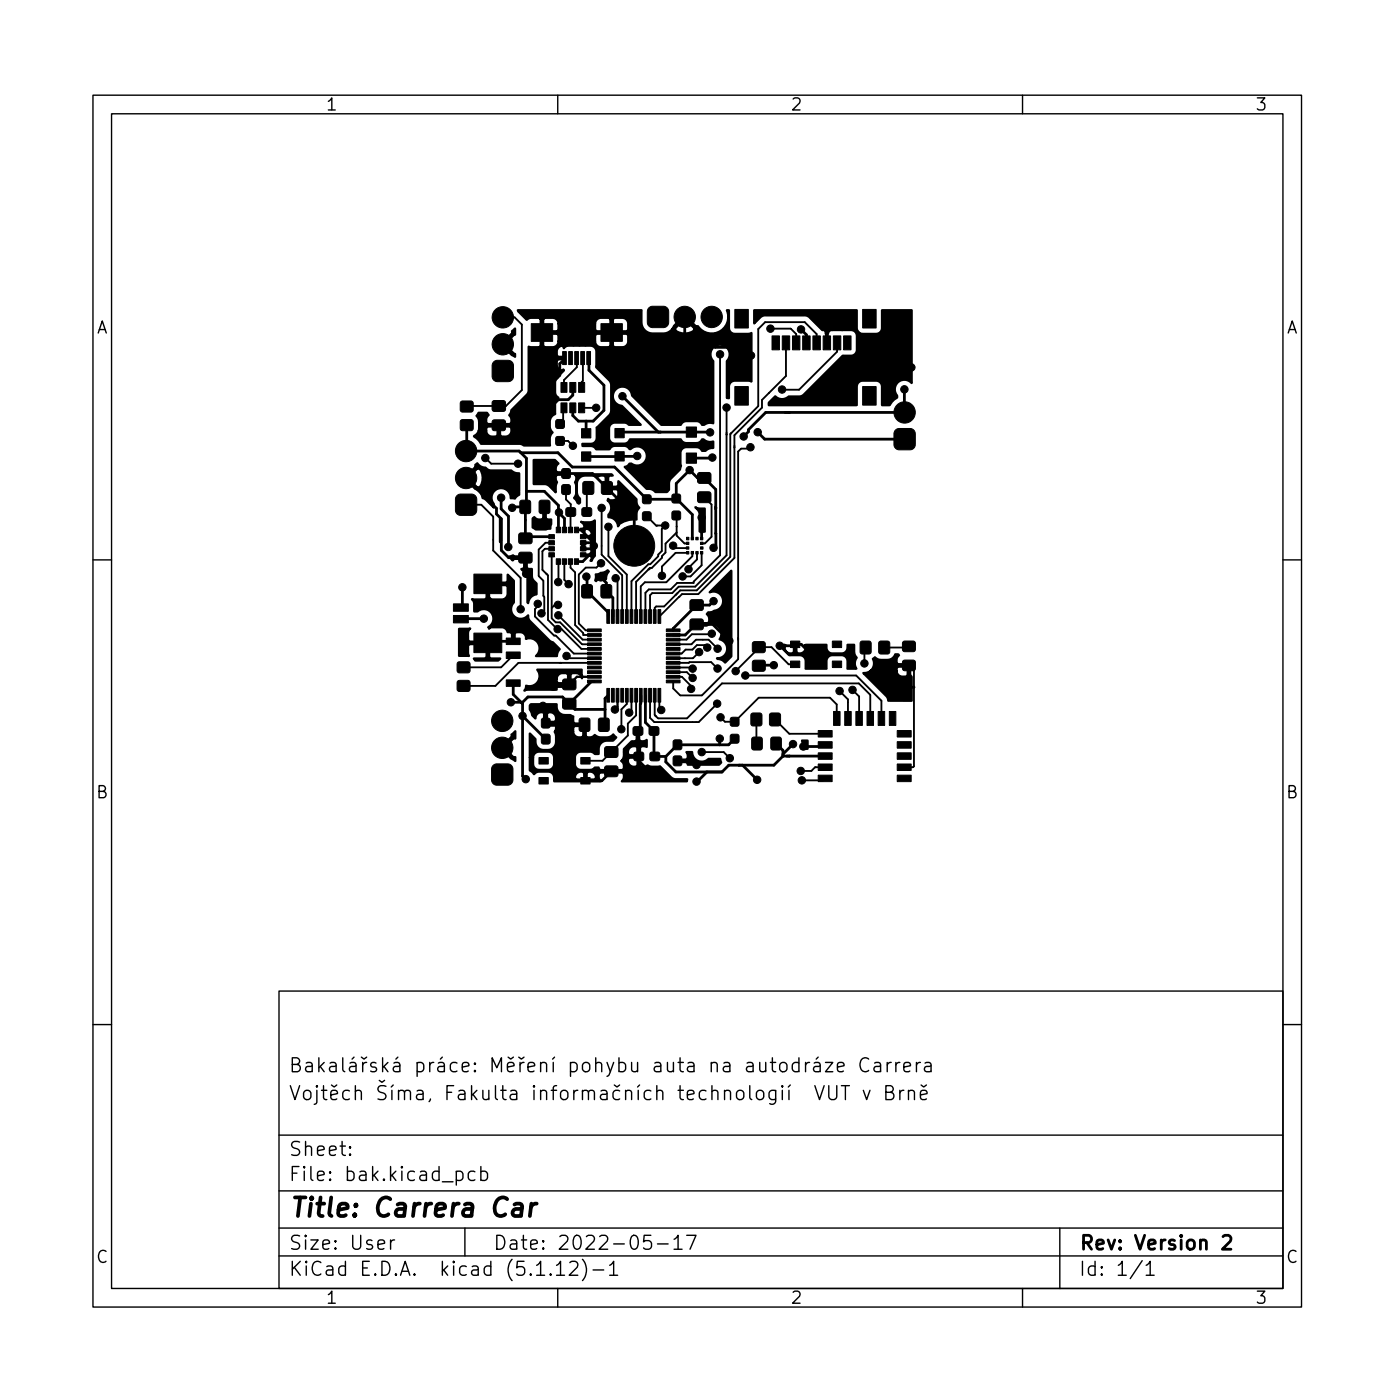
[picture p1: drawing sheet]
<svg xmlns="http://www.w3.org/2000/svg" width="150mm" height="151mm" viewBox="0 0 150 151" stroke-linecap="round" stroke-linejoin="round" font-family="sans-serif">
<defs><g id="words">
<text font-size="2.8" x="31" y="130.9">Title: Carrera Car</text>
<g font-size="2.1">
<text x="31" y="118.4">Vojtch íma, Fakulta informaních technologií VUT v Brn</text>
<text x="31" y="115.4">Bakaláská práce: Mení pohybu auta na autodráze Carrera</text>
<text x="31" y="124.4">Sheet:</text>
<text x="31" y="127.1">File: bak.kicad_pcb</text>
<text x="31" y="137.3">KiCad E.D.A. kicad (5.1.12)-1</text>
<text x="31" y="134.5">Size: User</text>
<text x="53" y="134.5">Date: 2022-05-17</text>
<text x="116" y="134.5">Rev: Version 2</text>
<text x="116" y="137.3">Id: 1/1</text>
</g>
<g font-size="1.8">
<text x="35" y="11.9">1</text>
<text x="85" y="11.9">2</text>
<text x="135" y="11.9">3</text>
<text x="10.3" y="35.9">A</text>
<text x="138.4" y="35.9">A</text>
<text x="10.3" y="85.9">B</text>
<text x="138.4" y="85.9">B</text>
<text x="10.3" y="135.9">C</text>
<text x="138.4" y="135.9">C</text>
<text x="35" y="140.3">1</text>
<text x="85" y="140.3">2</text>
<text x="135" y="140.3">3</text>
</g>
</g></defs>
<g fill="none" stroke="#000" stroke-width=".15">
<path d="M10 10.2h130v130.4h-130zM12 12.2h126v126.4h-126zM60 10.2v2M110 10.2v2M10 60.2h2M138 60.2h2M10 110.2h2M30 106.6h108v32h-108zM83.4 117.3v1.2a.41 .41 0 0 1-.6 .2M83.4 117.4l-.4-.1-.3 .3v.4l.2 .2 .1 .1 .4-.1M84.2 116.8l-.1 .1 .1 .1v-.1v-.1v.2M84.2 117.3v1"/>
<path d="M84.9 117.3v1M85 116.7l-.2 .3M85.9 114.4l-.4-.1-.3 .3v.4l.2 .2 .1 .1 .4-.1M85.9 113.8v1.5M86.7 114.3v1M87.1 114.3a.38 .38 0 0 0-.4 .3M87.6 114.4l.1-.1 .5 .1v.1v.8M87.7 116.8l.5 1.5 .5-1.5M88 113.7l-.2 .3M88.2 114.7h-.5a.29 .29 0 0 0-.2 .3 .29 .29 0 0 0 .2 .3l.5-.1M88.8 114.3h.8l-.8 1h.8M89.2 116.8v1.2l.2 .3 .5-.1 .1-.2v-1.2"/>
<path d="M90.1 114.8l.7-.1-.1-.3-.4-.1-.2 .2 .1 .7 .1 .1 .4-.1M90.5 116.8h.9M90.9 116.8v1.5M92.9 117.3l.3 1 .4-1M93.4 114a.6 .6 0 0 0-.7-.1 .6 .6 0 0 0-.2 .8 .56 .56 0 0 0 .3 .5 .56 .56 0 0 0 .6 0M94.1 114.4l.1-.1 .5 .1v.1v.8M94.7 114.7h-.5a.29 .29 0 0 0-.2 .3 .29 .29 0 0 0 .2 .3l.5-.1M95.3 117.5h.5a.36 .36 0 0 0 .3-.3 .36 .36 0 0 0-.3-.4h-.5v1.5h.6a.4 .4 0 0 0 .3-.4 .4 .4 0 0 0-.4-.4M95.4 114.3v1M95.9 114.3a.38 .38 0 0 0-.5 .3M96.4 114.3v1M96.8 114.3a.38 .38 0 0 0-.4 .3"/>
<path d="M96.8 117.3v1M97.2 117.3a.38 .38 0 0 0-.4 .3M97.2 114.8l.7-.1v-.3l-.5-.1-.2 .2 .1 .7 .1 .1 .5-.1M97.7 117.5a.37 .37 0 0 1 .7 0v.8M97.7 117.3v1M98.6 114.3v1M99 117.8l.7-.1v-.3l-.5-.1-.2 .2 .1 .7 .1 .1 .5-.1M99 114.3a.38 .38 0 0 0-.4 .3M99.1 116.7l.3 .3 .3-.3M99.5 114.4l.2-.1 .4 .1 .1 .1v.8M100.2 114.7h-.5a.29 .29 0 0 0-.3 .3 .29 .29 0 0 0 .3 .3l.5-.1M138 110.2h2"/>
<path d="M30 135.1h108M30 132.1h108M30 128.1h108M30 122.1h108M37.7 124.2v.1l-.1-.1h.1v.1M37.7 123.4v.1h-.1l.1-.1v.1M42 133.4v1M42.4 133.4a.38 .38 0 0 0-.4 .3M49.1 126.1l.4-.1 .3 .3v.4l-.1 .2-.2 .1-.4-.1M50 132.1v3M51.1 126.1l-.4-.1-.3 .3v.4l.1 .2 .2 .1 .4-.1M51.7 126.1l.5-.1 .2 .3v.4l-.1 .2-.1 .1-.5-.1"/>
<path d="M51.7 125.5v1.5M59.9 136.1l.4-.4v1.5M59.9 137.2h.8M60 138.6v2M61.3 135.9l.2-.2h.4a.41 .41 0 0 1 .2 .7l-.9 .8h1M62.7 135.5a1.72 1.72 0 0 1 0 2.3M63.8 136.6h1.1M65.6 136.1l.4-.4v1.5M65.6 137.2h.8M70 132.9h-.7l-.1 .7 .2-.1 .5 .1 .2 .2-.1 .5-.2 .1h-.4l-.2-.1M70.7 133.8h1.2M72.5 133.3l.4-.4v1.5"/>
<path d="M72.5 134.4h.9M73.9 132.9h1l-.7 1.5M110 138.6v2M114 132.1v6.5M122.9 135.6l-1.3 2M123.3 136.1l.4-.4v1.5M123.3 137.2h.9"/>
</g>
<g fill="none" stroke="#000" stroke-width=".3">
<path d="M60.8 38.6l-.6 .5v1.3l-.9 1v.8l.8 .8M63.4 38.6v1.2l1.6 1.7v2.7l-1.2 1.1h-1.6l-.6-.6v-.8M80.8 38.3l-.9-.9h-3l-3.2-3.3v5.7l2.3 2.3M86.2 35.4l.5 .6v.9M89 36.9v-1.1l1.2-1.2h1l4.9 4.9h1.9M50.1 51.4l3.3 3.3v.6l.5 .5v3.4l.8 .8h1.8l.1 .1v1.6M50.2 45.7v2.8h-.1h5.8l.7 .8v4.7l-.1 .1v3.8l.2-.2h2.6M53.9 53.6v1.2l.8 .7v3.4M56 48.7h4l1.6 1.6h4.5l3.5 3.4h3.1v-.1M56.5 54.5h-1.3l-.1 .1M56.6 52.9h2l1.5 1.5v2.6M58.6 54.5v1.8"/>
<path d="M60.1 43l-.9 .9v.8l-.9 .9h-.6l-.2 .2h-3.8M60.1 55.1l.6 .7v1.2M60.9 51h2.8l4.5 4.4v1.7M61.6 41.7v.8l-.5 .5h-1M62 57h.5l1.4 1.4M62.7 58.4h1.2M62.7 59.7h.7M62.7 57.7h.5M63 46.8l.1 .1M63 46.6h.1M63 45.3v1.3M63.1 49.4h.1"/>
<path d="M63.9 58.4h.1M63.9 58.4v.8l-1.2 1.2h-.7M63.9 59h-1.2M66.9 48.9l-.3 .2M67 42.6l3.8 3.9M68.6 49.1h-5.5M72.7 53.6v-1.6l1.5-1.4 .8 .8h.8l1.2 1.3v6l-.2 .2M72.7 53.6l1.8 1.8v2.6M75.5 55.7v2.3M76.4 46.5h-9.6l-.1 .1M76.6 49.2l-2.2 .1M77 57.4h.1"/>
<path d="M81.5 46.5l.8 .8h15M97.3 41.9v2.5h-14.9l-1.9 1.8v.2l-.5 .6M49.6 66.6h2.4M49.7 63.2v1.9l-.2 .2M52.5 62.8v1.4l2.8 2.8v1.9l-.1 .1h-2.6l-.2 .2M55 75.6h1.2l.6-.6h3.7l1.4 1.3h3.2M55.2 73.5v1.2l1 1M56.1 75.6l.1 .1M56.2 77l2.5 2.5M56.2 75.7v7.8l.3 .3M58.4 76l.2 .1v1.6l.4 .3h4M61.2 73.6l-.2 .3h-1.3"/>
<path d="M63.1 62l.1 .1v1.5l2.2 2.3v.4M63.9 73.3h-.3l-2.4 2.4-.1-.1M64.6 62.1l.6 .6v.9l.7 .7v2M65.4 74.8l-.3 .4v2.8M68.9 74.8v3.6l-.3 .3v2.6l.1 .1v.5l1.7 1.6M69.4 74.8v2.9l1 1v2.6v.1h1.2M72.4 68.3h1.3l1.2-1.1h1.8l1.8 1.8M76.8 64.7l-.5 .4h-1.4l-2.5 2.5v.2M77.4 79.5v.6M79 79.5l-.6 .6h-5.5l-1.3 1.3M83.2 71.6h-1.6M83.9 69.5h1.5"/>
<path d="M85.3 69.6l.2-.3h.7l2.1 2.1M98.3 73.9h-.7M56.5 83.8h.1M65.8 83h-.1M65.8 83h4M65.8 83l-1.1 1h-1.7M72.9 81.9h1.6l.4 .4M76 83.1l-1 1M79.9 82.3l1.5 1.6M83.5 80l.7 .7v.7M84.2 81.4l-.9 .9h-4.9l-.7 .8h-5l-1.1-1.1v-.6M84.2 81.4h4.6"/>
<path d="M85.3 80.1l-1.1 1M88.8 80.2l-.2 .1h-2.2M131.6 133.1l.2-.2h.3a.41 .41 0 0 1 .3 .7l-.9 .8h.9"/>
</g>
<path d="M55.3 129.6l.2-.1h.4l.2 .1 .1 .2-.2 1M56.2 130l-.2 .1h-.5a.4 .4 0 0 0-.4 .3 .4 .4 0 0 0 .3 .4h.5l.2-.1M57.2 129.5l-.2 1.3M57.7 129.5a.59 .59 0 0 0-.6 .4" fill="none" stroke="#000" stroke-width=".4"/>
<g fill="#000" stroke="#000" stroke-width=".11">
<path d="M53.1 38.9l.4-.1h1.2a.57 .57 0 0 1 .5 .5v1.2a.57 .57 0 0 1-.5 .6h-1.2a.57 .57 0 0 1-.6-.6v-1.2zM57.1 34.8h2.3v1.9h-2.3zM60.5 37.8h.4v1.4h-.4zM61.2 37.8h.4v1.4h-.4zM61.8 37.8h.4v1.4h-.4zM62.5 37.8h.4v1.4h-.4zM63.1 37.8h.4v1.4h-.4zM64.7 34.8h2.3v1.9h-2.3zM69.8 33.1l.4-.1h1.2a.57 .57 0 0 1 .5 .5v1.2a.57 .57 0 0 1-.5 .6h-1.2a.57 .57 0 0 1-.6-.6v-1.2zM79 33.3h1.5v2h-1.5zM83.1 36.1h.7v1.5h-.7zM84.1 36.1h.9v1.5h-.9z"/>
<path d="M85.3 36.1h.8v1.5h-.8zM86.4 36.1h.7v1.5h-.7zM87.4 36.1h.9v1.5h-.9zM88.5 36.1h.9v1.5h-.9zM89.7 36.1h.7v1.5h-.7zM90.7 36.1h.8v1.5h-.8zM92.8 33.3h1.5v2h-1.5zM49.6 43.2l.2-.1 1 .1 .1 .2v.9h-.2h-1.1l-.1-.2zM49.6 45.2l.2-.1 1 .1 .1 .2v.9h-.2h-1.1l-.1-.2zM49.2 53.3l.3-.1h1.2a.57 .57 0 0 1 .6 .5v1.2a.57 .57 0 0 1-.6 .6h-1.1a.57 .57 0 0 1-.6-.6v-1.2zM53 43.2l.2-.1 1.1 .1 .1 .1-.1 .9-.2 .1-1.1-.1-.1-.2zM53 45.2h.2h1.1l.1 .2-.1 .9h-.2h-1.1l-.1-.2z"/>
<path d="M56 53.9l.8-.1 .2 .1 .1 1.1-.1 .2-.8 .1-.2-.1-.1-1.1zM55.9 57.4l.1-.1 1.2 .1v.2v.8l-.2 .1h-1.1l-.1-.2zM55.9 59.5l.1-.1 1.2 .1v.2v.8l-.2 .1-1.1-.1-.1-.2zM58.1 53.9l.8-.1 .2 .1 .1 1.1-.1 .2-.9 .1-.2-.1v-1.1zM59 57.5h.6v.5h-.6zM59 58.2h.6v.4h-.6zM59 58.8h.6v.5h-.6zM59 59.5h.6v.4h-.6zM59.8 56.7h.5v.6h-.5zM60.3 43.4h.7v1h-.7zM60.3 41.2h.7v1h-.7zM60.5 56.7h.4v.6h-.4z"/>
<path d="M59.8 47h.2h.7v.2v.7h-.2h-.7v-.2zM59.8 45.2l.2-.1 .7 .1v.2v.6l-.2 .1-.7-.1v-.1zM61.1 56.7h.5v.6h-.5zM60.5 50.5l.6-.1 .2 .1 .1 .8-.1 .1-.6 .1-.2-.1-.1-.7zM60.5 52.2l.6-.1 .2 .1 .1 .8-.1 .2h-.6l-.2-.1-.1-.7zM61.3 43.4h.6v1h-.6zM61.3 41.2h.6v1h-.6zM60.9 54.7l.2-.1 .8 .1v.2v.6l-.2 .1-.8-.1v-.2zM61.8 56.7h.4v.6h-.4zM62.2 43.4h.7v1h-.7zM62.2 41.2h.7v1h-.7zM62.4 59.5h.6v.4h-.6z"/>
<path d="M62.4 58.8h.6v.5h-.6zM62.4 58.2h.6v.4h-.6zM62.4 57.5h.6v.5h-.6zM62.7 54.7l.1-.1 .8 .1 .1 .2-.1 .6-.2 .1-.7-.1-.1-.2zM62.6 46.1h1v1h-1zM62.6 48.6h1v1h-1zM62.8 51.9l.8-.1 .2 .1 .1 1.1-.1 .1-.9 .1-.2-.1v-1zM64.8 51.9l.8-.1 .2 .1 .1 1.1-.1 .1-.9 .1-.2-.1v-1zM66.1 46.1h1v1h-1zM66.1 48.6h1v1h-1zM69.2 53.3l.1-.1 .7 .1 .1 .2-.1 .6-.2 .1-.6-.1-.1-.1zM69.2 55.1h.1h.7l.1 .2-.1 .7h-.2h-.6l-.1-.2z"/>
<path d="M72.3 53.2h.2h.7v.2v.7h-.2h-.7v-.2zM72.3 55h.2h.7v.2v.7l-.2 .1-.7-.1v-.2zM73.8 48.7h1.1v1.1h-1.1zM73.8 45.9h1.1v1.1h-1.1zM73.9 57.8h.2v.3h-.2zM73.9 59.3h.2v.3h-.2zM73.8 58.8h.3v.3h-.3zM73.8 58.3h.3v.3h-.3zM74.4 57.8h.2v.3h-.2zM74.4 59.3h.2v.3h-.2zM74.9 57.8h.2v.3h-.2zM74.9 59.3h.2v.3h-.2z"/>
<path d="M75.4 57.8h.2v.3h-.2zM75.4 59.3h.2v.3h-.2zM75.4 58.3h.2v.3h-.2zM75.4 58.8h.2v.3h-.2zM75.1 50.9l.2-.1 1.1 .1 .1 .2-.1 .8-.2 .1h-1.1l-.1-.2zM75.1 53l.2-.1 1.1 .1 .1 .2-.1 .8-.2 .1-1.1-.1-.1-.2zM79 41.6h1.5v2h-1.5zM92.8 41.6h1.5v2h-1.5zM96.3 46.3l.4-.2h1.2a.57 .57 0 0 1 .6 .6v1.1a.57 .57 0 0 1-.6 .6h-1.2a.57 .57 0 0 1-.5-.6v-1.2zM49.2 71.3l.2-.1 1.1 .1 .1 .2-.1 .8-.2 .1-1-.1-.1-.1zM49.2 73.3l.2-.1 1.1 .1 .1 .2-.1 .8-.2 .1-1-.1-.1-.1zM48.8 65h1.6v.8h-1.6z"/>
<path d="M48.8 66.2h1.6v.8h-1.6zM51 68.1h3v2.1h-3zM51 61.8h3v2.1h-3zM54.5 73.2h1.5v.7h-1.5zM54.5 70.2h1.5v.7h-1.5zM54.5 68.7h1.5v.7h-1.5zM58.3 77.3h.6l.2 .1 .1 .7-.1 .2h-.6h-.2l-.1-.8zM58.3 79.1l.6-.1 .2 .1 .1 .7-.1 .2-.6 .1-.2-.1-.1-.8zM59.8 60.1h.5v.6h-.5zM60.5 60.1h.4v.6h-.4zM61.1 60.1h.5v.6h-.5zM60.6 73.1h.2h1.1l.1 .2-.1 .8-.2 .1h-1.1l-.1-.2z"/>
<path d="M60.6 75.2l.2-.1 1.1 .1 .1 .2-.1 .8-.2 .1-1.1-.1-.1-.1zM61.8 60.1h.4v.6h-.4zM62.4 77.3h.8h.2l.1 1.2-.1 .2h-.9l-.2-.1v-1.1zM62.6 63l.9-.1 .2 .1v1.1l-.1 .2h-.8h-.2v-1.2zM63.2 73.2h1.5v.3h-1.5zM63.2 72.7h1.5v.3h-1.5zM63.2 72.2h1.5v.3h-1.5zM63.2 71.7h1.5v.3h-1.5zM63.2 71.2h1.5v.3h-1.5zM63.2 70.7h1.5v.3h-1.5zM63.2 70.2h1.5v.3h-1.5zM63.2 69.7h1.5v.3h-1.5z"/>
<path d="M63.2 69.2h1.5v.3h-1.5zM63.2 68.7h1.5v.3h-1.5zM63.2 68.2h1.5v.3h-1.5zM63.2 67.7h1.5v.3h-1.5zM64.4 77.3h.9h.2v1.2v.2h-.9l-.2-.1v-1.1zM65.3 65.6h.3v1.5h-.3zM65.3 74.1h.3v1.4h-.3zM64.7 63l.9-.1 .2 .1v1.1l-.1 .2h-.8h-.2l-.1-1.2zM65.8 65.6h.3v1.5h-.3zM65.8 74.1h.3v1.4h-.3zM66.3 65.6h.3v1.5h-.3zM66.3 74.1h.3v1.4h-.3z"/>
<path d="M66.8 65.6h.3v1.5h-.3zM66.8 74.1h.3v1.4h-.3zM67.3 65.6h.3v1.5h-.3zM67.3 74.1h.3v1.4h-.3zM67.8 65.6h.3v1.5h-.3zM67.8 74.1h.3v1.4h-.3zM68.3 65.6h.3v1.5h-.3zM68.3 74.1h.3v1.4h-.3zM68.2 78.2h.1h.8l.1 .2-.1 .6-.2 .1h-.7l-.1-.2zM68.8 65.6h.3v1.5h-.3zM68.8 74.1h.3v1.4h-.3zM69.3 65.6h.3v1.5h-.3z"/>
<path d="M69.3 74.1h.3v1.4h-.3zM69.8 65.6h.3v1.5h-.3zM69.8 74.1h.3v1.4h-.3zM70.3 65.6h.3v1.5h-.3zM70.3 74.1h.3v1.4h-.3zM69.9 78.2h.2h.7l.1 .2-.1 .6-.1 .1h-.8l-.1-.2zM70.8 65.6h.3v1.5h-.3zM70.8 74.1h.3v1.4h-.3zM72.5 79.7l.6-.1 .2 .1 .1 .7-.1 .2-.7 .1-.1-.1-.1-.8zM71.7 67.7h1.5v.3h-1.5zM71.7 68.2h1.5v.3h-1.5zM71.7 68.7h1.5v.3h-1.5z"/>
<path d="M71.7 69.2h1.5v.3h-1.5zM71.7 69.7h1.5v.3h-1.5zM71.7 70.2h1.5v.3h-1.5zM71.7 70.7h1.5v.3h-1.5zM71.7 71.2h1.5v.3h-1.5zM71.7 71.7h1.5v.3h-1.5zM71.7 72.2h1.5v.3h-1.5zM71.7 72.7h1.5v.3h-1.5zM71.7 73.2h1.5v.3h-1.5zM74.3 66.7l.2-.1h1.1l.1 .2-.1 .9-.2 .1-1.1-.1-.1-.2zM74.3 64.6l.2-.1 1.1 .1 .1 .2-.1 .8-.2 .1-1.1-.1-.1-.2zM78.6 79.1l.2-.1 .6 .1 .1 .1-.1 .7-.1 .1-.7-.1v-.2z"/>
<path d="M78.6 77.2h.2h.6l.1 .2-.1 .7h-.1h-.7v-.2zM80.8 76.8l.9-.1 .2 .1 .1 1.1-.1 .2h-.9l-.2-.1v-1zM80.9 79.4l.9-.1 .2 .1v1.1l-.1 .1-.8 .1-.2-.1v-1zM81 71.1l.2-.1 1 .1 .1 .2v.8l-.2 .1h-1.1l-.1-.2zM81 69.1l.2-.1 1 .1 .1 .2v.8l-.2 .1h-1.1l-.1-.2zM82.8 76.8l.9-.1 .2 .1 .1 1.1-.1 .2h-.9l-.2-.1v-1zM83 79.4l.8-.1 .2 .1 .1 1.1-.1 .1-.8 .1-.2-.1-.1-1zM85 69h1v.7h-1zM85 71.1h1v.7h-1zM88 79.8h1.5v.7h-1.5zM88 78.6h1.5v.7h-1.5zM89.5 69h1v.7h-1z"/>
<path d="M89.5 71.1h1v.7h-1zM89.7 76.6h.7v1.5h-.7zM90.9 76.6h.7v1.5h-.7zM92.1 76.6h.7v1.5h-.7zM92.6 69h.9l.2 .1v1l-.1 .2-.8 .1-.2-.1-.1-1.1zM93.3 76.6h.7v1.5h-.7zM94.5 76.6h.7v1.5h-.7zM94.6 69h.9l.2 .1v1l-.1 .2-.8 .1-.2-.1-.1-1.1zM95.7 76.6h.7v1.5h-.7zM96.5 78.6h1.5v.7h-1.5zM96.5 79.8h1.5v.7h-1.5zM97.2 69h.1h1.1l.1 .2-.1 .8-.2 .1h-1l-.1-.2z"/>
<path d="M97.2 71.1l.1-.1 1.1 .1 .1 .2-.1 .8-.2 .1-1-.1-.1-.2zM53 82.4l.4-.2h1.2a.57 .57 0 0 1 .6 .6v1.1a.57 .57 0 0 1-.6 .6h-1.1a.57 .57 0 0 1-.6-.6v-1.2zM58 83.7h1v.7h-1zM58 81.5h1v.7h-1zM62.5 83.7h1v.7h-1zM62.5 81.5h1v.7h-1zM65.1 82.5l.2-.1 1.1 .1 .1 .2-.1 .8-.2 .1-1.1-.1-.1-.2zM65.1 80.4l.2-.1 1.1 .1 .1 .2-.1 .8-.2 .1-1.1-.1-.1-.1zM68.2 81l.2-.1 .8 .1 .1 .2-.1 .6-.2 .1-.7-.1-.1-.2zM70 81l.1-.1 .8 .1 .1 .2-.1 .6-.2 .1-.7-.1-.1-.2zM72.5 81.4l.6-.1 .2 .1 .1 .8-.1 .1-.7 .1-.1-.1-.1-.7zM88 83.4h1.5v.7h-1.5z"/>
<path d="M88 82.2h1.5v.7h-1.5zM88 81h1.5v.7h-1.5zM96.5 81h1.5v.7h-1.5zM96.5 82.2h1.5v.7h-1.5zM96.5 83.4h1.5v.7h-1.5z"/>
<circle cx="54.1" cy="37" r="1.15"/>
<circle cx="54.1" cy="34.1" r="1.15"/>
<circle cx="73.7" cy="34.1" r="1.15"/>
<circle cx="76.6" cy="34.1" r="1.15"/>
<circle cx="77.5" cy="38.1" r=".4"/>
<circle cx="80.8" cy="38.3" r=".4"/>
<circle cx="82.9" cy="35.4" r=".4"/>
<circle cx="86.2" cy="35.4" r=".4"/>
<circle cx="98" cy="39.5" r=".4"/>
<circle cx="50.1" cy="48.5" r="1.15"/>
<circle cx="50.1" cy="51.4" r="1.15"/>
<circle cx="52.2" cy="49.3" r=".4"/>
<circle cx="53.9" cy="53.6" r=".4"/>
<circle cx="54.7" cy="58.9" r=".4"/>
<circle cx="55.1" cy="54.6" r=".4"/>
<circle cx="55.7" cy="49.9" r=".4"/>
<circle cx="55.8" cy="45.8" r=".4"/>
<circle cx="58.6" cy="56.3" r=".4"/>
<circle cx="60.1" cy="55.1" r=".4"/>
<circle cx="61.6" cy="48" r=".4"/>
<circle cx="63.9" cy="58.7" r=".4"/>
<circle cx="64.1" cy="43.9" r=".4"/>
<circle cx="64.7" cy="54.7" r=".4"/>
<circle cx="65.4" cy="56.7" r=".4"/>
<circle cx="66.6" cy="58.7" r=".35"/>
<circle cx="67" cy="42.6" r=".4"/>
<circle cx="67.1" cy="57.6" r=".35"/>
<circle cx="67.1" cy="59.9" r=".35"/>
<circle cx="68.2" cy="57.1" r=".35"/>
<circle cx="68.2" cy="58.7" r="2.2"/>
<circle cx="68.6" cy="49.1" r=".4"/>
<circle cx="69.4" cy="59.9" r=".35"/>
<circle cx="69.4" cy="57.6" r=".35"/>
<circle cx="69.9" cy="58.7" r=".35"/>
<circle cx="71.6" cy="56.5" r=".4"/>
<circle cx="72.4" cy="58.7" r=".4"/>
<circle cx="74.2" cy="50.6" r=".4"/>
<circle cx="75.5" cy="55.7" r=".4"/>
<circle cx="76" cy="42.1" r=".4"/>
<circle cx="76.4" cy="46.5" r=".4"/>
<circle cx="76.6" cy="49.2" r=".4"/>
<circle cx="76.8" cy="58.9" r=".4"/>
<circle cx="78.2" cy="43.9" r=".4"/>
<circle cx="80" cy="47" r=".4"/>
<circle cx="80.7" cy="48.1" r=".4"/>
<circle cx="81.5" cy="46.5" r=".4"/>
<circle cx="84.1" cy="41.9" r=".4"/>
<circle cx="97.3" cy="41.9" r=".4"/>
<circle cx="97.3" cy="44.4" r="1.15"/>
<circle cx="49.7" cy="63.2" r=".4"/>
<circle cx="49.9" cy="69.3" r=".4"/>
<circle cx="52" cy="66.6" r=".4"/>
<circle cx="54" cy="77.6" r="1.15"/>
<circle cx="55" cy="75.6" r=".4"/>
<circle cx="55.3" cy="67" r=".4"/>
<circle cx="56" cy="65.6" r=".4"/>
<circle cx="56.2" cy="77" r=".4"/>
<circle cx="56.6" cy="61.7" r=".4"/>
<circle cx="57.8" cy="65" r=".4"/>
<circle cx="58.3" cy="66" r=".4"/>
<circle cx="58.4" cy="76" r=".4"/>
<circle cx="59.5" cy="73.9" r=".4"/>
<circle cx="60" cy="67.7" r=".4"/>
<circle cx="60" cy="65.1" r=".4"/>
<circle cx="60.1" cy="62.6" r=".4"/>
<circle cx="60.1" cy="66.2" r=".4"/>
<circle cx="60.9" cy="70.6" r=".4"/>
<circle cx="61.2" cy="62.9" r=".4"/>
<circle cx="63.1" cy="62" r=".4"/>
<circle cx="64.6" cy="62.1" r=".4"/>
<circle cx="64.7" cy="60.6" r=".4"/>
<circle cx="66.1" cy="76.3" r=".4"/>
<circle cx="66.2" cy="62.2" r=".4"/>
<circle cx="66.8" cy="78.5" r=".4"/>
<circle cx="67.7" cy="76.7" r=".4"/>
<circle cx="68.2" cy="60.4" r=".35"/>
<circle cx="71.1" cy="76.4" r=".4"/>
<circle cx="71.2" cy="61.9" r=".4"/>
<circle cx="73.4" cy="62" r=".4"/>
<circle cx="74.1" cy="61.2" r=".4"/>
<circle cx="74.4" cy="74.1" r=".4"/>
<circle cx="74.5" cy="71.9" r=".4"/>
<circle cx="74.5" cy="72.9" r=".4"/>
<circle cx="75.2" cy="70.2" r=".4"/>
<circle cx="76.1" cy="69.7" r=".4"/>
<circle cx="76.6" cy="68.2" r=".4"/>
<circle cx="76.8" cy="64.7" r=".4"/>
<circle cx="77.1" cy="75.7" r=".4"/>
<circle cx="77.2" cy="71.9" r=".4"/>
<circle cx="77.2" cy="69.8" r=".4"/>
<circle cx="77.4" cy="79.5" r=".4"/>
<circle cx="77.5" cy="77.2" r=".4"/>
<circle cx="78.5" cy="69" r=".4"/>
<circle cx="79.1" cy="72.2" r=".4"/>
<circle cx="80.2" cy="72.7" r=".4"/>
<circle cx="83.2" cy="71.6" r=".4"/>
<circle cx="83.9" cy="69.5" r=".4"/>
<circle cx="88.2" cy="71.4" r=".4"/>
<circle cx="90.3" cy="74.4" r=".4"/>
<circle cx="91.7" cy="74.2" r=".4"/>
<circle cx="93" cy="71.4" r=".4"/>
<circle cx="97.6" cy="73.9" r=".4"/>
<circle cx="54" cy="80.5" r="1.15"/>
<circle cx="56.6" cy="83.8" r=".4"/>
<circle cx="70.4" cy="83.5" r=".4"/>
<circle cx="74.9" cy="84.1" r=".4"/>
<circle cx="74.9" cy="82.3" r=".4"/>
<circle cx="75.5" cy="80.9" r=".4"/>
<circle cx="78.5" cy="81.6" r=".4"/>
<circle cx="81.4" cy="83.9" r=".4"/>
<circle cx="85.3" cy="80.1" r=".4"/>
<circle cx="86.1" cy="83" r=".4"/>
<circle cx="86.3" cy="84" r=".4"/>
<circle cx="86.4" cy="80.3" r=".4"/>
</g>
<g fill="none" stroke="#000" stroke-width=".2">
<path d="M54.1 34.1h1.3l.7 .8v7.1l-1.7 1.7h-4.2M62.1 38.6v.9l-1.4 1.4v.8M62.7 38.6v2.4l-.1 .1v.6M77.5 38.1v21.6l-2.9 2.9v.1h-1.8l-.7 .7h-2.3l-.4 .4v2.5M82.9 35.4h2.2l.6 .5v1M84.5 36.9v3.6l-2.5 2.5v.9l-3 2.9v13.2l-3.9 3.9h-1.7l-2.5 2.4M87.8 36.9v-1l-1.2-1.2h-4.3l-.7 .7v8.3l-3 3v13.2l-3.6 3.6h-1.8l-1.8 1.8h-.8l-.2 .1v.9M90.1 36.9v.9l-4.1 4.1h-1.9M50.1 54.3h1.7l1.3 1.3v3.6l2.9 3v3.4M52.2 49.3l.6 .6h2.9M53.8 43.7l.5 .4M59.3 59h-.7l-.3 .3v2l.7 .6v4.8l.9 1"/>
<path d="M59.3 59.7v6.8l.5 .5h.5l2.3 2.3h1.3M59.3 58.4h-.6l-.7 .7v2.9l.4 .5v1.6l.2 .1v1.5l-.3 .3h.1l.2-.1M60.3 47.4h.8l.5 .6M60.7 43.9l-.1 .1v1.5M60.9 52.7v1l.5 .6v.8M61.3 55l.1 .1M61.4 55.1v1.9M62.6 43.9h1.5M63.3 52.5l-.2 .2v2.4M64.7 54.7v5l2.2 2.2v4.4M65.4 56.7v3.1l2 2v4.5M69.6 55.5l1 1.1 1-.1-.4 .4v2.4l-.4 .4v.2l-.8 .8h-.2l-1.9 1.8v3.8"/>
<path d="M70.7 56.5v.1M72.4 58.7l.3 .3h1.3M72.8 57.3l-1.2 1.2v1l-.4 .3v.2l-1.1 1.1h-.2l-1.5 1.5v3.7M72.8 55.7v1.9l.8 .9h.4M74 59.5h-1.3l-1.5 1.5v.9M74.5 59.5v.3l-2.8 2.9h-2.3l-.5 .4v3.2M75 59.5v.7l-.9 .9v.1M75.5 59.5v1.3l-1.2 1.2h-.7M75.8 53.5l.7 .8v3.5l-.7 .7h-.3M78.2 43.9v15.8l-3.4 3.4h-1.8l-.7 .7h-2.1l-.3 .3v2.2M78.2 46.8h.1M80.7 48.1l-.2 .2h-.8l-.3 .3v22.3l-3.9 3.9h-2.3l-.8-.7 .1-.8"/>
<path d="M82.7 42.3h.1M55.2 70.5l-1.3 1.3h-4M57.9 65v.2l-.3 .3v.8l2 2.1h.2l1.9 1.9h2.2M59.9 67.7h.5l2.1 2.1h1.4M60 65.1h-.3l-.4 .3M60.1 66.2l2.6 2.6h1.2M60.1 60.4l-.1 2.2M60.7 60.4v2l.5 .5M60.9 70.6l.3 .2h2.7M61.3 73.6h-.1M61.4 60.4v.7l.5 .5v5.6l.8 .9v.2h1.2M63.9 72.8h.1"/>
<path d="M63.9 71.3h-8.1l-2.5 2.5h-3.4M64.7 60.6l-.5 .5h-1.2l-.7 .7v5.3l.7 .7h.9M66 65.8l-.1 .5M66.2 62.2h.2M66.4 62.2h.1M66.4 62.2v4.1M66.9 78.5h-.1M67.4 74.8v.9l-.5 .6v2.2M67.9 74.8v1.6l-.2 .3M68.4 74.8v2.2l-.9 .9v1.2l-2.7 2.8h-1.8M68.9 78.8l-.2 .2M69.8 61.3h.1"/>
<path d="M69.9 74.8v2.4l.5 .5h4.8l1.9-2M70.4 74.8v2.1l.4 .4h3.1l3.8-3.8h14.7l1.2 1.3v2.5M70.9 74.8v1.4l.2 .2M72.4 71.8h1.9l.2 .1M72.4 72.8h1l1 1v.3M72.4 72.3h1.5l.6 .6M72.4 69.3h2l.5-.5h1.3l1 1M72.4 71.3l4.1-.1 .7 .7M75.2 70.2l-.6 .6h-2.2M76.1 69.7l-.3-.3h-.8l-.5 .5h-.7l-.5 .4h-.9M76.6 68.2h-2.2l-.6 .6h-1.4M77.5 77.2l.5 .5h1l2.6-2.6h7.7l.7 .7v1.5"/>
<path d="M80.2 72.7h11.9l2.7 2.7v1.9M81.4 77.4v2.5v.1M83.4 77.4l1.5 1.6h3.9M85.4 71.6l.1-.1h-.7l-1.8-1.9h-1.4v.1l-2.5 2.5M90.3 74.4l.9 .9v2M91.7 74.2l.7 .7v2.4M93.1 69.7l-.1 .1v1.6M97.8 71.6l.5 .5v10.4l-.1 .1h-.9M97.8 69.5l-.1 .2h-2.6M75.5 80.9h2.3l.7 .7M88.8 82.6h-1.1l-.4 .4h-1.2M88.8 83.8l-.2 .2h-2.3"/>
</g>
<path d="M63.9 72.8h-1.8l-.9 .8M66.4 74.8v1.3l-.3 .2M74.5 67.2h.4M74.9 65.1v.2M75.5 80.9h.1" fill="none" stroke="#000" stroke-width=".25"/>
<g fill="#000" stroke="#000" stroke-width=".25">
<path d="M55.1 35.6l.3-.2v.6h-.1l-1 1 1 1.1h.1v.3l-.3-.2-1.2-1.1 1.3-1.3zM55.7 33.4h13.3v.1a2.5 2.5 0 0 0 .2 1.9 1.21 1.21 0 0 0 1 .5 2.5 2.5 0 0 0 1.8-.2l.4-.4h.2l.1 .3 .3 .2a1.79 1.79 0 0 0 1.6-.2l.1-.3-1-1-1.1 1h-.2l.1-.2 1.1-1.2 1.3 1.3 .2-.1 .1 .1a1.79 1.79 0 0 0 2.3 .4 1.79 1.79 0 0 0 .7-2.2h.2v1.9a.64 .64 0 0 0 .6 .6h1.5l.3-.1v5.3l-.3-.1h-1.5l-.3 .1-.3 .4v1.3h-.2v-3.9l.1-.1a1.04 1.04 0 0 0-.1-1.5 1.04 1.04 0 0 0-1.5 .1 1.04 1.04 0 0 0 0 1.5v6.6h-.4l-.6 .2h-.2l-.1-.2-.3-.2h-1.3l-.3 .1-.3 .3h-2.1l-3.1-3.2a1.04 1.04 0 0 0-1.1-.9 1.04 1.04 0 0 0-1 1 1.04 1.04 0 0 0 1 1.1l2 2h-1.3l-.3-.2h-1.2a.64 .64 0 0 0-.6 .6l.1 1.2 .2 .3 .2 .1h1.3l.3-.1 .2-.3h5.4l.3 .3 .3 .1h1.3l.3-.2 .1-.2 .8 .3 .4-.1v.7h-.4l-.4 .3h-.4l-.2-.3-.4-.1h-1.2l-.3 .2-.2 .3 .1 1.5-.1 .4-1.1 1.1-.1 .3v.8l-.2 .2h-1.3l-.3-.2-.6-.1-2.4-2.4 .3-.1 .2-.2 .4 .1a1.04 1.04 0 0 0 1.3-.4 1.04 1.04 0 0 0-.2-1.3 1.04 1.04 0 0 0-1.4 0h-.1l-.3-.3h-.3h-1.1l-.2 .1-.2 .2h-1.5l-.2-.2-.2-.1h-1l-.1-.2 1.1-.1 .3-.1 .2-.4v-1.2l1.5-1.5v-3.2l-.2-.4-1.4-1.4 .1-1.8-.3-.4-.4-.1h-2.5l-.3 .3-.2-.3a.63 .63 0 0 0-.6 .6v.4l.1 .2h.5v.3h-.5l-.1 .1v.7l.3 .3a.29 .29 0 0 0 .4 0l.1 .1-.6 .6-.4 .5v1.3l.1 .3 .3 .2-.3 .2-.1 .2v1.3l-.2 .1a1.41 1.41 0 0 0-.1 1.9l-.2 .5v.9h-2.8l-.5-.2h-4.2l-.2-.3-.5-.4 .3-.3 .2-.4h.8l.1 .4 .2 .2 .2 .1h.6l.1-.2v-.9h.3v.9a.76 .76 0 0 0 1.2-.2 .7 .7 0 0 0-.1-.7h-2.4l-.2 .1v.3h-.8v-.2a1.65 1.65 0 0 0-.1-1.2l-.1-.2 .2-.3h.9l.2 .3-.3 .3v.5l.2 .1h2.4a.67 .67 0 0 0-.1-.9l.2-.6 1.7-1.6 .2-.4v-4.8l1.1 .1 .2-.2v-1.3h.2v1.3l.2 .2h.8a.64 .64 0 0 0 .7-.7h3.9l.1 .4 .3 .2 1.1 .1 .2-.2v-1.3h.2v1.3l.2 .2h.9a.64 .64 0 0 0 .6-.7v-.6l-.2-.2h-3.2l-.2 .2v.6h-3.9v-.6l-.2-.2h-1.7v-1.5h.2v1.3h1.5l.2-.2v-.7h3.9v.7l.2 .2h1.5v-1.3h.2v1.3h1.5l.2-.2-.1-.9-.3-.4h-1.1l-.2 .2h-.2l-.2-.2h-.8a.64 .64 0 0 0-.7 .6h-3.9l-.2-.4-.5-.2h-.8l-.2 .2h-.2l-.2-.2h-.9l-.4 .2zM81.1 33.4h11.1v1.9a.64 .64 0 0 0 .6 .6h1.5a.64 .64 0 0 0 .6-.6v-1.9h3.2v7.8a1.04 1.04 0 0 0-1.5-.1 1.04 1.04 0 0 0-.1 1.5v.2a1.73 1.73 0 0 0-.8 .8h-.8v-2a.64 .64 0 0 0-.6-.6h-1.5a.64 .64 0 0 0-.6 .6v2h-9.5v-.3l.7-.7a1.02 1.02 0 0 0 1.4 .1h1.2l.4-.2 4.2-4.2h.9a.64 .64 0 0 0 .7-.7v-1.5a.64 .64 0 0 0-.7-.6h-1.8a.48 .48 0 0 0-.7 .5v1h-.1l-.1-1.3-.1-.2h-.3l-1.3-1.4-.4-.2h-4.5l-.4 .2-.7 .7zM51.1 50l.2-.1 .4 .3 .5 .1a.76 .76 0 0 0 .7 .3h2.1l.4 .3h.4v2.3l-.1 .1a.55 .55 0 0 1-.7 .3h-.1a1.04 1.04 0 0 0-1.3-1 1.04 1.04 0 0 0-.5 1.6v.4l-.8-.8-.4-.2a1.2 1.2 0 0 0-.8-1l-1.1-1.2h.3l1.1 1.1 .3-.1a1.79 1.79 0 0 0 0-1.9l-.3-.1-1.1 1h-.3l1.2-1.2zM53.8 55.7l.1 .2v2.3l-.1 .1zM54.7 59.9l.5-.1 .1 .1h1.4l-.1 1.2 .2 .1h.4l.1 1.1 .4 .5v1.1a1.03 1.03 0 0 0-.9 1l-.1-.1v-2.8l-.1-.2-.5-.6h.1l.2-.1v-1h-1.1l-.1 .2zM58.4 54.4h.3v1.3l.2 .2h.4l-.1 1-1.6 .1-.3-.2v-1l.2-.2 .2 .3a.7 .7 0 0 0 .8-.2zM57.4 49.5h2.3l.4 .4a.62 .62 0 0 0-.2 .9h1.1v.3h-1.1a.61 .61 0 0 0 0 .8 1.51 1.51 0 0 0-.1 1.1l-.9-.9h-1.5zM62.6 58.3h.3v.9h-.3zM62.5 56.1l.3 .1a1.51 1.51 0 0 0 1.1-.1l.1-.1v3.8l-.3 .5h-.2l.2-.3-.3-.2a.44 .44 0 0 0 .1-.8 .42 .42 0 0 0 0-.6 .45 .45 0 0 0-.1-.8l.3-.1a.63 .63 0 0 0-.7-.6l-.1 .1v.3l-.3-.2-.1-.2h.2l.2-.2v-.1l-.1-.2zM61.8 51.1l4-.1 .1 .2h-.3l-.2 .1v1.1h1l.1-.2v-.4l2 1.9v.6l.3 .3-.2 .2a1.46 1.46 0 0 0-.1 1.1 2.71 2.71 0 0 0-1.8 .4l-.2 .3a1.02 1.02 0 0 0-1-1v-.2a1.03 1.03 0 0 0-.1-1.6v-.1a.71 .71 0 0 0 1-.1 .71 .71 0 0 0 0-1h-1.3l.1-1.3a.68 .68 0 0 0-1 .1l-.1-.1a1.65 1.65 0 0 0-1.2-.1 .89 .89 0 0 0-.8 .9v1.2a.84 .84 0 0 1 .2 .8v.1l-.2-.1-.3-.5 .1-.1a1.99 1.99 0 0 0 0-1.5v-.1l.1-.2a.61 .61 0 0 0-.2-.6zM68.2 58.5l.2 .2-.2 .2-.2-.2z"/>
<path d="M74.8 54.6a1.43 1.43 0 0 0 1 .1v2.5h-.2l-.1 .1-.2-.1v-2l-.2-.3zM49.4 67.7l1.2-.1-.2 .3-.1 .2v.8l.2 .1h2.1v1.7l.2 .2h1l-.2 .2h-2.5l-.1-.2h1.2l.2-.2v-1.4h-1.9l-.2 .2v.7l.1 .4h-1zM52.4 62.7h2.1l.1-.2v-.7l.7 .7v2.3a1.04 1.04 0 0 0 0 1.5 1.04 1.04 0 0 0 1.5-.1l.1 .4 .1 .3 2.1 2 .4 .2 .7 .7-.3 .5v.3h-2.2a1.09 1.09 0 0 0 .2-1.4 1.09 1.09 0 0 0-1.3-.5 .61 .61 0 0 0-.6-.7h-.5l-.2 .2v.9h-.2v-.9l-.2-.2h-.3a.63 .63 0 0 0-.6-.5h-1.2l-.2 .1v-.1h-.1a1.04 1.04 0 0 0 .4-1.5 1.04 1.04 0 0 0-1.5-.2h-.4v-1l-.2-.3h1.4l.2-.2v-1.4h.2v1.4l.2 .2h1.2a.64 .64 0 0 0 .6-.6v-.8l-.1-.2h-2.2zM55 79l.4-.3v.8l-.1-.1-1.1 1.1 1.1 1h.1v.4l-.4-.3-1.2-1.1 1.3-1.3zM57 75.9l.1-.1h2.8a.94 .94 0 0 0 .9 1.1h.6l.3 .2v.6l.1 .2 1.2-.1v1.4l.2 .1h.5l.3-.2 .1 .1a1.76 1.76 0 0 0 1.4 .1l.5-.3 .3 .3-.4 .4a1.45 1.45 0 0 0-1.2 .2l-.3 .5v.7h-.4l-.4-.2h-1.1a.64 .64 0 0 0-.7 .6l.1 1 .2 .2 .4 .1h1.1l.4-.2h.4l.2 .3h2.4l.1-.2v-.4l-.2-.4h.6l.1 .1a.63 .63 0 0 0 1 .3v-.8h-.9l-.2 .2v.2h-.6l.2-.5v-.5h.4v.2l.2 .2h.9v-.9l-.2-.1a.69 .69 0 0 0-.9 .6h-.4v-.3l.9-.8h.3l.2-.2v-1.1h.3v1.1a.61 .61 0 0 0 .8 0v.8l-.1-.1a.61 .61 0 0 0-.7 .1v1.9l.2 .2h.4l.3-.1 .4 .1h.9l1.3 1.2 .4 .2 1.2-.1v.3h-7l.2-.3a.7 .7 0 0 0-.1-.7h-2.4l-.2 .2v.3v.2l.2 .3h-5v-.4h2.2l.2 .2h.9v-.7h.2v.7h.9a.51 .51 0 0 0 0-.6 .51 .51 0 0 0-.4-.3h-.3l-.2 .2h-.2a.61 .61 0 0 0-.7-.1 .61 .61 0 0 0-.4 .6h-2.2l-.2-.5-.4-.2h-1.1l-.4 .3-.5-.4v-1.4h.3v.7a.64 .64 0 0 0 .7 .6h1l.3-.1 .3-.4v-.8a.64 .64 0 0 0-.6-.6h-1.3l-.3 .3-.1 .3h-.3v-2.6l.6 .6a1.02 1.02 0 0 0 1.3 1.2 .88 .88 0 0 0 .9-.9 1.51 1.51 0 0 0-.1-1.1h2a.66 .66 0 0 0 .3 .6 .66 .66 0 0 0 .8-.1v-1.1h-1l-.1 .2v.4h-2l.1-.6-.1-.2h-1.1v-1.1h.2v.9h.9a.65 .65 0 0 0 0-.8 .65 .65 0 0 0-.7-.3l-.2 .2h-.2a.6 .6 0 0 0-.7-.1 .6 .6 0 0 0-.3 .6 1.02 1.02 0 0 1-.5-.8l-.1-.1zM57.8 72.1h4.8v.5l.1 .2-.1 .2a.63 .63 0 0 0-.6-.6h-.5l-.1 .2v1.2h-1.4l-.1 .1v.3h-3.1l-.4 .1 .1-.2 .1-.3a1.08 1.08 0 0 0 1.4-.7h1.9v.3l.1 .1h1.1v-.9a.76 .76 0 0 0-1.2 .2v.3h-1.9v-.7zM65.1 63.5h.3v.3l-.3-.1zM64.1 61.8l.9-.2 .4-.2 .1 .1-.2 .2-.2 .7a.67 .67 0 0 0-1 .1l-.1-.1zM78.7 61.4v9.2l-.7 .7-.3-.3-.6-.2a1.04 1.04 0 0 0 1.1-.9 1.04 1.04 0 0 0-.8-1.1 1.03 1.03 0 0 0-.1-1.3 1.03 1.03 0 0 0-1.3-.2h-1.2v-.2h1.3a.67 .67 0 0 0-.1-1l.2-.2 .4-.1a1.68 1.68 0 0 0 1.2-.8 1.04 1.04 0 0 0-.3-1.1 1.04 1.04 0 0 0-1.2-.2zM83.8 69.4l.8 .1a.51 .51 0 0 0-.1 .5 .51 .51 0 0 0 .4 .3h.4l.1-.1v-.8h.3v.8a.61 .61 0 0 0 .7 0 .61 .61 0 0 0 .3-.6l-.2-.1h.2v-.1h2.2a.71 .71 0 0 0 .6 .9h1a.7 .7 0 0 0 .7-.9h.7a1.7 1.7 0 0 0 .1 1.2l.1 .2a1.08 1.08 0 0 0 0 1.1h-.9v-.8a.64 .64 0 0 0-.7-.6h-1a.64 .64 0 0 0-.6 .6v.8h-2.2v-.8a.64 .64 0 0 0-.7-.6h-1.1zM93.9 70.9l.2-.2 .2 .2a1.65 1.65 0 0 0 1.2 .1l.5-.1 .3-.5h.3l.1 .1-.2 .3a.68 .68 0 0 0 .1 .7h1.3v1.1l.2 .2v2.6h-2.5l-.3-.5-2.4-2.5h.4l.4-.2h2.7a.64 .64 0 0 0 .7 .6h.4l.2-.2v-.9h-1.1l-.2 .2v.3h-2.7a1.04 1.04 0 0 0 .2-1.3zM72.7 81.7h1.1a.61 .61 0 0 0 0-.8h.7a1.03 1.03 0 0 0 .6 1 1.03 1.03 0 0 0 1.1-.2h1.3l.1 .3-.3 .3h-3.3v-.1l-.2-.2h-1z"/>
<path d="M86.3 79.7h.6v.9h-.7l.1-.4z"/>
</g>
<use href="#words"/>
</svg>
